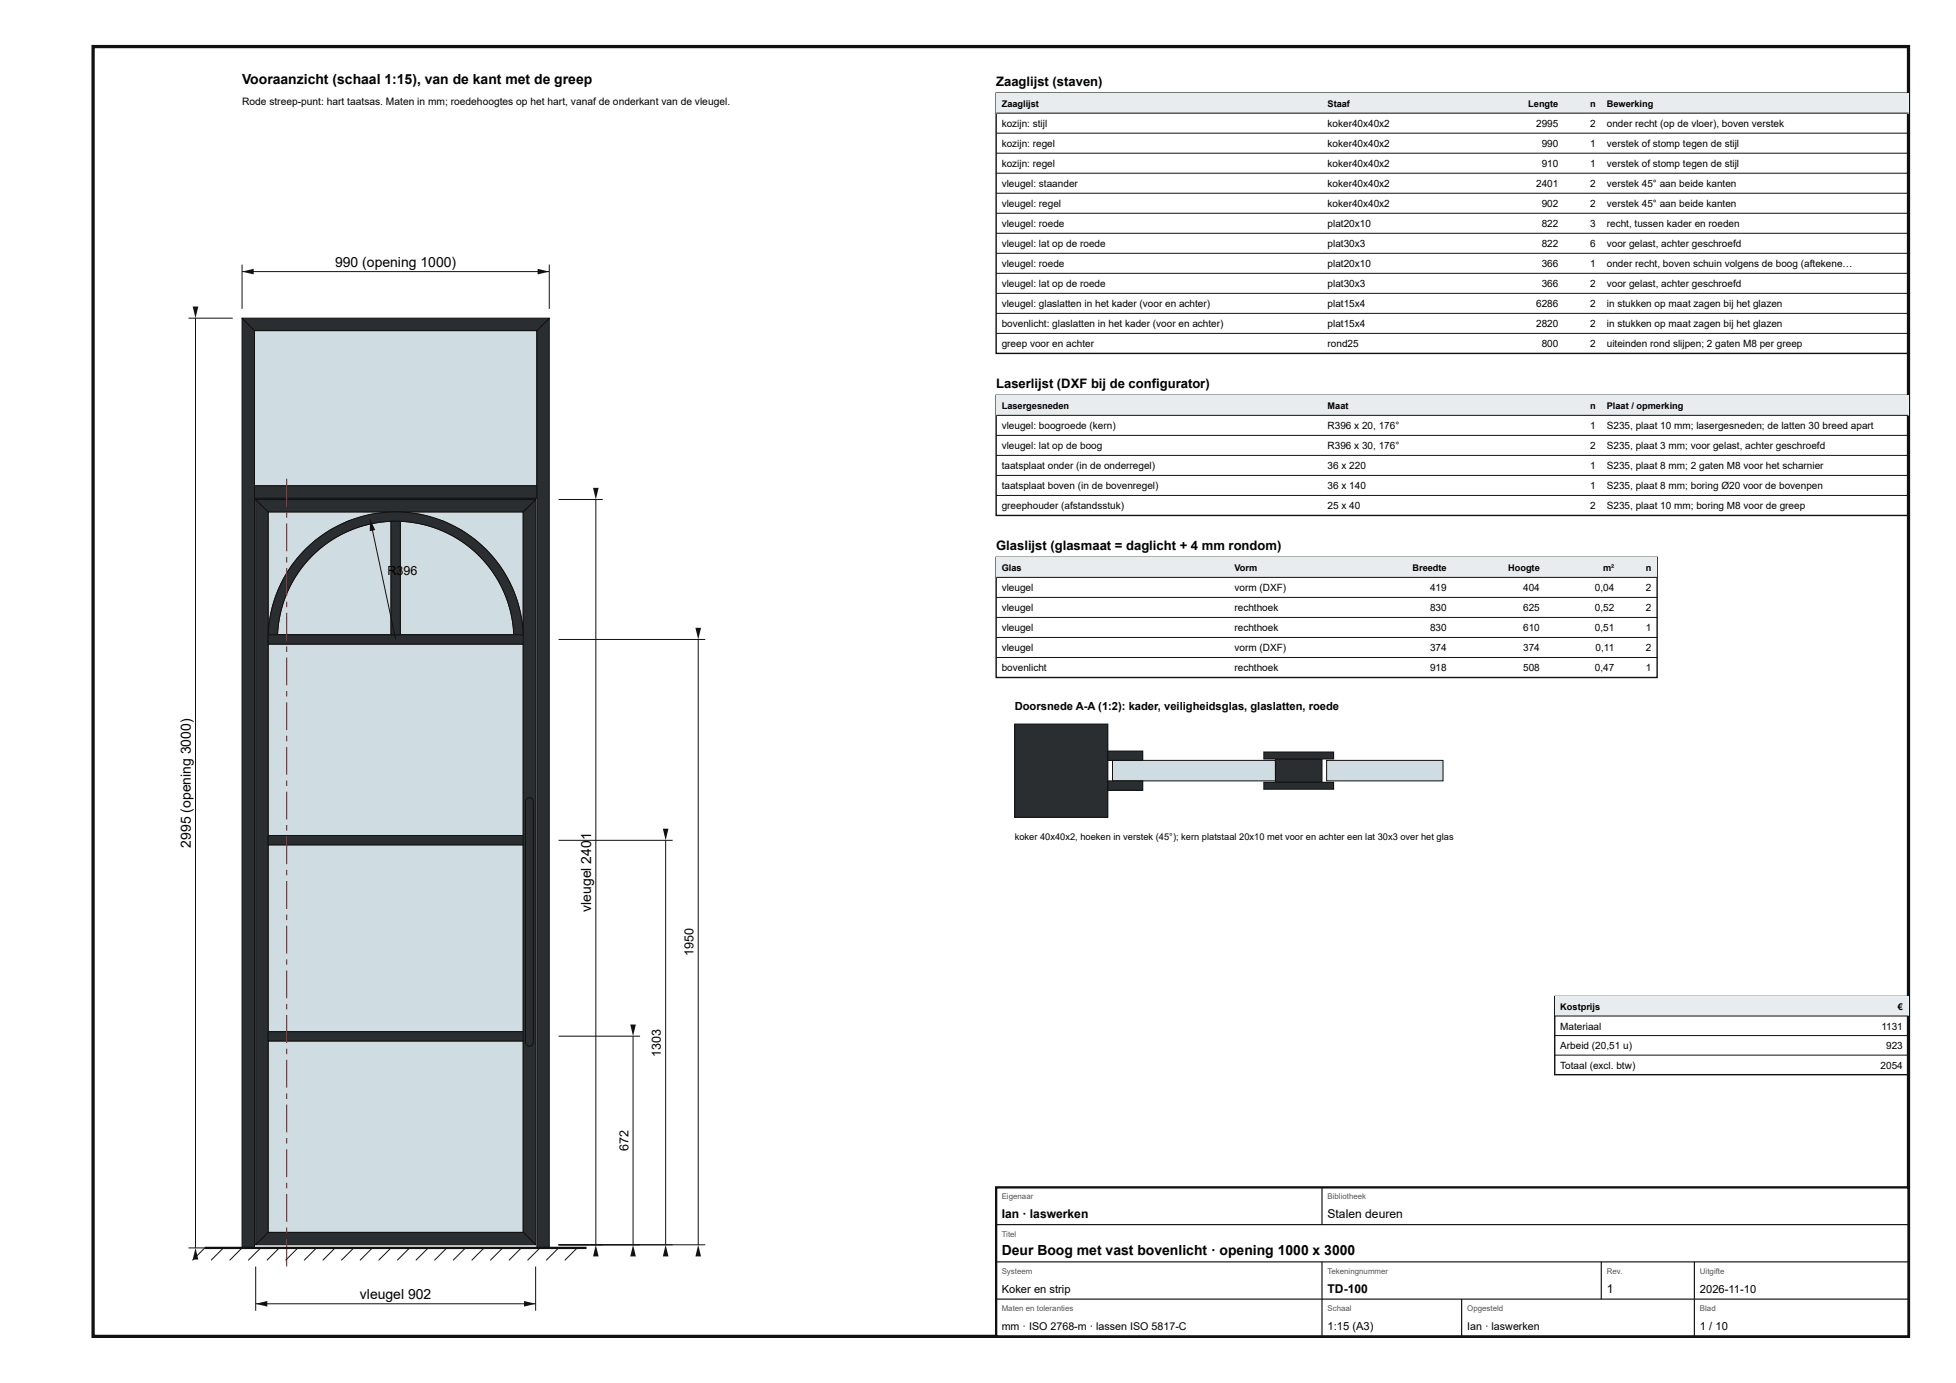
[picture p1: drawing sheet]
<svg xmlns="http://www.w3.org/2000/svg" width="420mm" height="297mm" viewBox="0 0 420 297" stroke-linecap="round" stroke-linejoin="round" font-family="sans-serif">
<defs><g id="words">
<g font-size="3">
<text x="52" y="18">Vooraanzicht (schaal 1:15), van de kant met de greep</text>
<text x="72" y="57.3">990 (opening 1000)</text>
<text x="41" y="182" transform="rotate(-90 41 182)">2995 (opening 3000)</text>
<text x="127" y="180.5" transform="rotate(-90 127 180.5)">1</text>
<text x="127" y="195.8" transform="rotate(-90 127 195.8)">vleugel 240</text>
<text x="215.2" y="269.6">Deur Boog met vast bovenlicht · opening 1000 x 3000</text>
<text x="77.3" y="279">vleugel 902</text>
</g>
<g font-size="2.8">
<text x="214" y="18.5">Zaaglijst (staven)</text>
<text x="214" y="83.4">Laserlijst (DXF bij de configurator)</text>
<text x="214" y="118.2">Glaslijst (glasmaat = daglicht + 4 mm rondom)</text>
</g>
<g font-size="2.7">
<text x="83.3" y="123.4">R3</text>
<text x="86.7" y="123.4">96</text>
<text x="149" y="205.3" transform="rotate(-90 149 205.3)">1950</text>
<text x="142" y="226.9" transform="rotate(-90 142 226.9)">1303</text>
<text x="135" y="247.2" transform="rotate(-90 135 247.2)">672</text>
</g>
<g font-size="2.6">
<text x="215.2" y="261.6">Ian · laswerken</text>
<text x="285.2" y="261.6">Stalen deuren</text>
<text x="285.2" y="277.6">TD-100</text>
<text x="345.2" y="277.6">1</text>
</g>
<g font-size="2.4">
<text x="218" y="152.5">Doorsnede A-A (1:2): kader, veiligheidsglas, glaslatten, roede</text>
<text x="215.2" y="277.6">Koker en strip</text>
<text x="365.2" y="277.6">2026-11-10</text>
<text x="285.2" y="285.6">1:15 (A3)</text>
<text x="365.2" y="285.6">1 / 10</text>
</g>
<g font-size="2.3">
<text x="215.2" y="285.6">mm · ISO 2768-m · lassen ISO 5817-C</text>
<text x="315.2" y="285.6">Ian · laswerken</text>
</g>
<text font-size="2.2" x="52" y="22.5">Rode streep-punt: hart taatsas. Maten in mm; roedehoogtes op het hart, vanaf de onderkant van de vleugel.</text>
<g font-size="2.1">
<text x="215.2" y="27.3">kozijn: stijl</text>
<text x="285.2" y="27.3">koker40x40x2</text>
<text x="330" y="27.3">2995</text>
<text x="341.6" y="27.3">2</text>
<text x="345.2" y="27.3">onder recht (op de vloer), boven verstek</text>
<text x="215.2" y="31.6">kozijn: regel</text>
<text x="215.2" y="35.9">kozijn: regel</text>
<text x="285.2" y="31.6">koker40x40x2</text>
<text x="285.2" y="35.9">koker40x40x2</text>
<text x="331.2" y="31.6">990</text>
<text x="331.2" y="35.9">910</text>
<text x="341.6" y="31.6">1</text>
<text x="341.6" y="35.9">1</text>
<text x="345.2" y="31.6">verstek of stomp tegen de stijl</text>
<text x="345.2" y="35.9">verstek of stomp tegen de stijl</text>
<text x="215.2" y="40.2">vleugel: staander</text>
<text x="285.2" y="40.2">koker40x40x2</text>
<text x="330" y="40.2">2401</text>
<text x="341.6" y="40.2">2</text>
<text x="345.2" y="40.2">verstek 45° aan beide kanten</text>
<text x="215.2" y="44.5">vleugel: regel</text>
<text x="285.2" y="44.5">koker40x40x2</text>
<text x="331.2" y="44.5">902</text>
<text x="341.6" y="44.5">2</text>
<text x="345.2" y="44.5">verstek 45° aan beide kanten</text>
<text x="215.2" y="48.8">vleugel: roede</text>
<text x="215.2" y="53.1">vleugel: lat op de roede</text>
<text x="285.2" y="48.8">plat20x10</text>
<text x="285.2" y="53.1">plat30x3</text>
<text x="331.2" y="48.8">822</text>
<text x="331.2" y="53.1">822</text>
<text x="341.6" y="48.8">3</text>
<text x="341.6" y="53.1">6</text>
<text x="345.2" y="48.8">recht, tussen kader en roeden</text>
<text x="345.2" y="53.1">voor gelast, achter geschroefd</text>
<text x="215.2" y="57.4">vleugel: roede</text>
<text x="285.2" y="57.4">plat20x10</text>
<text x="331.2" y="57.4">366</text>
<text x="341.6" y="57.4">1</text>
<text x="345.2" y="57.4">onder recht, boven schuin volgens de boog (aftekene…</text>
<text x="215.2" y="61.7">vleugel: lat op de roede</text>
<text x="285.2" y="61.7">plat30x3</text>
<text x="331.2" y="61.7">366</text>
<text x="341.6" y="61.7">2</text>
<text x="345.2" y="61.7">voor gelast, achter geschroefd</text>
<text x="215.2" y="66">vleugel: glaslatten in het kader (voor en achter)</text>
<text x="215.2" y="70.3">bovenlicht: glaslatten in het kader (voor en achter)</text>
<text x="285.2" y="66">plat15x4</text>
<text x="285.2" y="70.3">plat15x4</text>
<text x="330" y="66">6286</text>
<text x="330" y="70.3">2820</text>
<text x="341.6" y="66">2</text>
<text x="341.6" y="70.3">2</text>
<text x="345.2" y="66">in stukken op maat zagen bij het glazen</text>
<text x="345.2" y="70.3">in stukken op maat zagen bij het glazen</text>
<text x="215.2" y="74.6">greep voor en achter</text>
<text x="285.2" y="74.6">rond25</text>
<text x="331.2" y="74.6">800</text>
<text x="341.6" y="74.6">2</text>
<text x="345.2" y="74.6">uiteinden rond slijpen; 2 gaten M8 per greep</text>
<text x="215.2" y="92.2">vleugel: boogroede (kern)</text>
<text x="285.2" y="92.2">R396 x 20, 176°</text>
<text x="341.6" y="92.2">1</text>
<text x="345.2" y="92.2">S235, plaat 10 mm; lasergesneden; de latten 30 breed apart</text>
<text x="215.2" y="96.5">vleugel: lat op de boog</text>
<text x="215.2" y="100.8">taatsplaat onder (in de onderregel)</text>
<text x="285.2" y="96.5">R396 x 30, 176°</text>
<text x="285.2" y="100.8">36 x 220</text>
<text x="341.6" y="96.5">2</text>
<text x="341.6" y="100.8">1</text>
<text x="345.2" y="96.5">S235, plaat 3 mm; voor gelast, achter geschroefd</text>
<text x="345.2" y="100.8">S235, plaat 8 mm; 2 gaten M8 voor het scharnier</text>
<text x="215.2" y="105.1">taatsplaat boven (in de bovenregel)</text>
<text x="285.2" y="105.1">36 x 140</text>
<text x="341.6" y="105.1">1</text>
<text x="345.2" y="105.1">S235, plaat 8 mm; boring Ø20 voor de bovenpen</text>
<text x="215.2" y="109.4">greephouder (afstandsstuk)</text>
<text x="285.2" y="109.4">25 x 40</text>
<text x="341.6" y="109.4">2</text>
<text x="345.2" y="109.4">S235, plaat 10 mm; boring M8 voor de greep</text>
<text x="215.2" y="127">vleugel</text>
<text x="215.2" y="131.3">vleugel</text>
<text x="265.2" y="127">vorm (DXF)</text>
<text x="265.2" y="131.3">rechthoek</text>
<text x="307.2" y="127">419</text>
<text x="307.2" y="131.3">830</text>
<text x="327.2" y="127">404</text>
<text x="327.2" y="131.3">625</text>
<text x="342.6" y="127">0,04</text>
<text x="342.6" y="131.3">0,52</text>
<text x="353.6" y="127">2</text>
<text x="353.6" y="131.3">2</text>
<text x="215.2" y="135.6">vleugel</text>
<text x="265.2" y="135.6">rechthoek</text>
<text x="307.2" y="135.6">830</text>
<text x="327.2" y="135.6">610</text>
<text x="342.6" y="135.6">0,51</text>
<text x="353.6" y="135.6">1</text>
<text x="215.2" y="139.9">vleugel</text>
<text x="265.2" y="139.9">vorm (DXF)</text>
<text x="307.2" y="139.9">374</text>
<text x="327.2" y="139.9">374</text>
<text x="342.8" y="139.9">0,11</text>
<text x="353.6" y="139.9">2</text>
<text x="215.2" y="144.2">bovenlicht</text>
<text x="265.2" y="144.2">rechthoek</text>
<text x="307.2" y="144.2">918</text>
<text x="327.2" y="144.2">508</text>
<text x="342.6" y="144.2">0,47</text>
<text x="353.6" y="144.2">1</text>
<text x="335.2" y="221.1">Materiaal</text>
<text x="404.2" y="221.1">1131</text>
<text x="335.2" y="225.3">Arbeid (20,51 u)</text>
<text x="405.2" y="225.3">923</text>
<text x="335.2" y="229.5">Totaal (excl. btw)</text>
<text x="404" y="229.5">2054</text>
</g>
<g font-size="2">
<text x="215.2" y="23">Zaaglijst</text>
<text x="285.2" y="23">Staaf</text>
<text x="328.3" y="23">Lengte</text>
<text x="341.6" y="23">n</text>
<text x="345.2" y="23">Bewerking</text>
<text x="215.2" y="87.9">Lasergesneden</text>
<text x="285.2" y="87.9">Maat</text>
<text x="341.6" y="87.9">n</text>
<text x="345.2" y="87.9">Plaat / opmerking</text>
<text x="215.2" y="122.7">Glas</text>
<text x="265.2" y="122.7">Vorm</text>
<text x="303.4" y="122.7">Breedte</text>
<text x="324" y="122.7">Hoogte</text>
<text x="344.4" y="122.7">m²</text>
<text x="353.6" y="122.7">n</text>
<text x="218" y="180.5">koker 40x40x2, hoeken in verstek (45°); kern platstaal 20x10 met voor en achter een lat 30x3 over het glas</text>
<text x="335.2" y="216.9">Kostprijs</text>
<text x="407.7" y="216.9">€</text>
</g>
<g font-size="1.7" fill="#555">
<text x="215.2" y="257.6">Eigenaar</text>
<text x="285.2" y="257.6">Bibliotheek</text>
<text x="215.2" y="265.6">Titel</text>
<text x="215.2" y="273.6">Systeem</text>
<text x="285.2" y="273.6">Tekeningnummer</text>
<text x="345.2" y="273.6">Rev.</text>
<text x="365.2" y="273.6">Uitgifte</text>
<text x="215.2" y="281.6">Maten en toleranties</text>
<text x="285.2" y="281.6">Schaal</text>
<text x="315.2" y="281.6">Opgesteld</text>
<text x="365.2" y="281.6">Blad</text>
</g>
</g></defs>
<path d="M20 10h390v277h-390z" fill="none" stroke="#111" stroke-width=".7" stroke-linecap="butt"/>
<path d="M57.6 109.9h27.4a27.4 27.4 0 0 0-26.2 19.3l-.8 3.6-.4 3.5z" fill="#cfdde3"/>
<path d="M57.6 109.9h27.4a27.4 27.4 0 0 0-26.2 19.3l-.8 3.6-.4 3.5z" fill="none" stroke="#111" stroke-width=".21"/>
<path d="M85 109.9h27.4v26.4l-.4-3.8a26.8 26.8 0 0 0-3.1-8.5 27.4 27.4 0 0 0-23.9-14.1z" fill="#cfdde3"/>
<path d="M85 109.9h27.4v26.4l-.4-3.8a26.8 26.8 0 0 0-3.1-8.5 27.4 27.4 0 0 0-23.9-14.1z" fill="none" stroke="#111" stroke-width=".21"/>
<path d="M57.6 223.6h54.8v41.1h-54.8z" fill="#cfdde3"/>
<path d="M57.6 223.6h54.8v41.1h-54.8z" fill="none" stroke="#111" stroke-width=".21"/>
<path d="M57.6 181.4h54.8v40.2h-54.8z" fill="#cfdde3"/>
<path d="M57.6 181.4h54.8v40.2h-54.8z" fill="none" stroke="#111" stroke-width=".21"/>
<path d="M57.6 138.3h54.8v41.1h-54.8z" fill="#cfdde3"/>
<path d="M57.6 138.3h54.8v41.1h-54.8z" fill="none" stroke="#111" stroke-width=".21"/>
<path d="M67 119.4a25.4 25.4 0 0 1 17-7.4v24.3h-24.4a25.3 25.3 0 0 1 7.4-16.9z" fill="#cfdde3"/>
<path d="M67 119.4a25.4 25.4 0 0 1 17-7.4v24.3h-24.4a25.3 25.3 0 0 1 7.4-16.9z" fill="none" stroke="#111" stroke-width=".21"/>
<path d="M86 112a25.4 25.4 0 0 1 24.4 24.3h-24.4z" fill="#cfdde3"/>
<path d="M86 112a25.4 25.4 0 0 1 24.4 24.3h-24.4z" fill="none" stroke="#111" stroke-width=".21"/>
<path d="M54.7 71h60.6v33.3h-60.6z" fill="#cfdde3"/>
<path d="M54.7 71h60.6v33.3h-60.6z" fill="none" stroke="#111" stroke-width=".21"/>
<path d="M52 68.3l2.7 2.7v197h-2.7z" fill="#2b2e31"/>
<path d="M52 68.3l2.7 2.7v197h-2.7z" fill="none" stroke="#111" stroke-width=".21"/>
<path d="M115.3 71l2.7-2.7v199.7h-2.7z" fill="#2b2e31"/>
<path d="M115.3 71l2.7-2.7v199.7h-2.7z" fill="none" stroke="#111" stroke-width=".21"/>
<path d="M52 68.3h66l-2.7 2.7h-60.6z" fill="#2b2e31"/>
<path d="M52 68.3h66l-2.7 2.7h-60.6z" fill="none" stroke="#111" stroke-width=".21"/>
<path d="M54.7 104.3h60.6v2.7h-60.6z" fill="#2b2e31"/>
<path d="M54.7 104.3h60.6v2.7h-60.6z" fill="none" stroke="#111" stroke-width=".21"/>
<path d="M54.9 107.3l2.7 2.6v154.8l-2.7 2.6z" fill="#2b2e31"/>
<path d="M54.9 107.3l2.7 2.6v154.8l-2.7 2.6z" fill="none" stroke="#111" stroke-width=".21"/>
<path d="M112.4 109.9l2.7-2.6v160l-2.7-2.6z" fill="#2b2e31"/>
<path d="M112.4 109.9l2.7-2.6v160l-2.7-2.6z" fill="none" stroke="#111" stroke-width=".21"/>
<path d="M54.9 267.3l2.7-2.6h54.8l2.7 2.6z" fill="#2b2e31"/>
<path d="M54.9 267.3l2.7-2.6h54.8l2.7 2.6z" fill="none" stroke="#111" stroke-width=".21"/>
<path d="M54.9 107.3h60.2l-2.7 2.6h-54.8z" fill="#2b2e31"/>
<path d="M54.9 107.3h60.2l-2.7 2.6h-54.8z" fill="none" stroke="#111" stroke-width=".21"/>
<path d="M65.3 118.3a27.4 27.4 0 0 1 29.5-6.6 27.4 27.4 0 0 1 17.6 24.6l-2 .1a25.4 25.4 0 0 0-25.4-24.5 25.4 25.4 0 0 0-25.4 24.5l-2-.1a27.4 27.4 0 0 1 7.7-18z" fill="#2b2e31"/>
<path d="M65.3 118.3a27.4 27.4 0 0 1 29.5-6.6 27.4 27.4 0 0 1 17.6 24.6l-2 .1a25.4 25.4 0 0 0-25.4-24.5 25.4 25.4 0 0 0-25.4 24.5l-2-.1a27.4 27.4 0 0 1 7.7-18z" fill="none" stroke="#111" stroke-width=".21"/>
<path d="M57.6 136.3h54.8v2h-54.8z" fill="#2b2e31"/>
<path d="M57.6 136.3h54.8v2h-54.8z" fill="none" stroke="#111" stroke-width=".21"/>
<path d="M57.6 221.6h54.8v2h-54.8z" fill="#2b2e31"/>
<path d="M57.6 221.6h54.8v2h-54.8z" fill="none" stroke="#111" stroke-width=".21"/>
<path d="M57.6 179.4h54.8v2h-54.8z" fill="#2b2e31"/>
<path d="M57.6 179.4h54.8v2h-54.8z" fill="none" stroke="#111" stroke-width=".21"/>
<path d="M84 111.9h2v24.4h-2z" fill="#2b2e31"/>
<path d="M84 111.9h2v24.4h-2z" fill="none" stroke="#111" stroke-width=".21"/>
<path d="M61.5 266h.2v6h-.2zM61.5 263.6h.2v1.2h-.2zM61.5 256.4h.2v6h-.2zM61.5 254h.2v1.2h-.2zM61.5 246.8h.2v6h-.2zM61.5 244.4h.2v1.2h-.2zM61.5 237.2h.2v6h-.2zM61.5 234.8h.2v1.2h-.2zM61.5 227.6h.2v6h-.2zM61.5 225.2h.2v1.2h-.2zM61.5 218h.2v6h-.2zM61.5 215.6h.2v1.2h-.2zM61.5 208.4h.2v6h-.2zM61.5 206h.2v1.2h-.2zM61.5 198.8h.2v6h-.2zM61.5 196.4h.2v1.2h-.2zM61.5 189.2h.2v6h-.2zM61.5 186.8h.2v1.2h-.2zM61.5 179.6h.2v6h-.2zM61.5 177.2h.2v1.2h-.2zM61.5 170h.2v6h-.2zM61.5 167.6h.2v1.2h-.2zM61.5 160.4h.2v6h-.2zM61.5 158h.2v1.2h-.2zM61.5 150.8h.2v6h-.2zM61.5 148.4h.2v1.2h-.2zM61.5 141.2h.2v6h-.2zM61.5 138.8h.2v1.2h-.2zM61.5 131.6h.2v6h-.2zM61.5 129.2h.2v1.2h-.2zM61.5 122h.2v6h-.2zM61.5 119.6h.2v1.2h-.2zM61.5 112.4h.2v6h-.2zM61.5 110h.2v1.2h-.2zM61.5 102.8h.2v6h-.2z" fill="#b00"/>
<path d="M113.1 171.6a.84 .84 0 0 1 .9-.2 .84 .84 0 0 1 .6 .7v51.8a.84 .84 0 0 1-.9 .8 .84 .84 0 0 1-.8-.8v-51.8z" fill="#2b2e31"/>
<g fill="none" stroke="#111" stroke-width=".21">
<path d="M52 56.8v9.5M52 58.3h66M118 56.8v9.5M113.1 171.6a.84 .84 0 0 1 .9-.2 .84 .84 0 0 1 .6 .7v51.8a.84 .84 0 0 1-.9 .8 .84 .84 0 0 1-.8-.8v-51.8zM44 268l-2.7 2.7M48 268l-2.7 2.7M52 268l-2.7 2.7M56 268l-2.7 2.7M60 268l-2.7 2.7M64 268l-2.7 2.7M68 268l-2.7 2.7M72 268l-2.7 2.7"/>
<path d="M76 268l-2.7 2.7M80 268l-2.7 2.7M84 268l-2.7 2.7M88 268l-2.7 2.7M92 268l-2.7 2.7M96 268l-2.7 2.7M100 268l-2.7 2.7M104 268l-2.7 2.7M108 268l-2.7 2.7M112 268l-2.7 2.7M116 268l-2.7 2.7M120 268l-2.7 2.7"/>
<path d="M124 268l-2.7 2.7"/>
</g>
<path d="M44 268h82" fill="none" stroke="#111" stroke-width=".5"/>
<g fill="#111">
<path d="M52 58.3l2.5-.6v1.2z"/>
<path d="M115.5 57.7l2.5 .6-2.5 .6z"/>
</g>
<path d="M40.5 68.3h9.5M42 68.3v199.7M40.5 268h9.5" fill="none" stroke="#111" stroke-width=".21"/>
<g fill="#111">
<path d="M42 268l.6 2.5h-1.2z"/>
<path d="M41.4 65.8h1.2l-.6 2.5z"/>
</g>
<path d="M54.9 272v9.5M54.9 280h60.2M115.1 272v9.5" fill="none" stroke="#111" stroke-width=".21"/>
<g fill="#111">
<path d="M54.9 280l2.5-.6v1.2z"/>
<path d="M112.6 279.4l2.5 .6-2.5 .6z"/>
</g>
<path d="M120 107.3h9.5M128 107.3v160M120 267.3h9.5" fill="none" stroke="#111" stroke-width=".21"/>
<g fill="#111">
<path d="M128 267.3l.6 2.5h-1.2z"/>
<path d="M127.4 104.8h1.2l-.6 2.5z"/>
</g>
<path d="M120 222.5h17.5M136 222.5v44.8M120 267.3h17.5" fill="none" stroke="#111" stroke-width=".21"/>
<g fill="#111">
<path d="M136 267.3l.6 2.5h-1.2z"/>
<path d="M135.4 220h1.2l-.6 2.5z"/>
</g>
<path d="M120 180.5h24.5M143 180.5v86.8M120 267.3h24.5" fill="none" stroke="#111" stroke-width=".21"/>
<g fill="#111">
<path d="M143 267.3l.6 2.5h-1.2z"/>
<path d="M142.4 178h1.2l-.6 2.5z"/>
</g>
<path d="M120 137.3h31.5M150 137.3v130M120 267.3h31.5" fill="none" stroke="#111" stroke-width=".21"/>
<g fill="#111">
<path d="M150 267.3l.6 2.5h-1.2z"/>
<path d="M149.4 134.8h1.2l-.6 2.5z"/>
</g>
<path d="M79.5 111.5l5.5 25.8" fill="none" stroke="#111" stroke-width=".21"/>
<path d="M79.5 111.5l1.1 2.3-1.2 .3z" fill="#111"/>
<path d="M214 20h196v55.9h-196z" fill="none" stroke="#111" stroke-width=".3"/>
<path d="M214 20h196v4.3h-196z" fill="#e9ecee"/>
<path d="M214 24.3h196M214 28.6h196M214 32.9h196M214 37.2h196M214 41.5h196M214 45.8h196M214 50.1h196M214 54.4h196M214 58.7h196M214 63h196M214 67.3h196M214 71.6h196" fill="none" stroke="#111" stroke-width=".21"/>
<path d="M214 84.9h196v25.8h-196z" fill="none" stroke="#111" stroke-width=".3"/>
<path d="M214 84.9h196v4.3h-196z" fill="#e9ecee"/>
<path d="M214 89.2h196M214 93.5h196M214 97.8h196M214 102.1h196M214 106.4h196" fill="none" stroke="#111" stroke-width=".21"/>
<path d="M214 119.7h142v25.8h-142z" fill="none" stroke="#111" stroke-width=".3"/>
<path d="M214 119.7h142v4.3h-142z" fill="#e9ecee"/>
<path d="M214 124h142M214 128.3h142M214 132.6h142M214 136.9h142M214 141.2h142" fill="none" stroke="#111" stroke-width=".21"/>
<path d="M218 155.5h20v20h-20z" fill="#2b2e31"/>
<path d="M218 155.5h20v20h-20z" fill="none" stroke="#111" stroke-width=".21"/>
<path d="M239 163.3h35v4.4h-35z" fill="#cfdde3"/>
<path d="M239 163.3h35v4.4h-35z" fill="none" stroke="#111" stroke-width=".21"/>
<path d="M238 161.3h7.5v2h-7.5z" fill="#2b2e31"/>
<path d="M238 161.3h7.5v2h-7.5z" fill="none" stroke="#111" stroke-width=".21"/>
<path d="M238 167.7h7.5v2h-7.5z" fill="#2b2e31"/>
<path d="M238 167.7h7.5v2h-7.5z" fill="none" stroke="#111" stroke-width=".21"/>
<path d="M274 163h10v5h-10z" fill="#2b2e31"/>
<path d="M274 163h10v5h-10z" fill="none" stroke="#111" stroke-width=".21"/>
<path d="M271.5 161.5h15v1.5h-15z" fill="#2b2e31"/>
<path d="M271.5 161.5h15v1.5h-15z" fill="none" stroke="#111" stroke-width=".21"/>
<path d="M271.5 168h15v1.5h-15z" fill="#2b2e31"/>
<path d="M271.5 168h15v1.5h-15z" fill="none" stroke="#111" stroke-width=".21"/>
<path d="M285 163.3h25v4.4h-25z" fill="#cfdde3"/>
<path d="M285 163.3h25v4.4h-25z" fill="none" stroke="#111" stroke-width=".21"/>
<path d="M334 214h76v16.8h-76z" fill="none" stroke="#111" stroke-width=".3"/>
<path d="M334 214h76v4.2h-76z" fill="#e9ecee"/>
<path d="M334 218.2h76M334 222.4h76M334 226.6h76" fill="none" stroke="#111" stroke-width=".21"/>
<path d="M214 255h196v32h-196z" fill="#fff"/>
<path d="M214 255h196v32h-196z" fill="none" stroke="#111" stroke-width=".5"/>
<path d="M284 255v8M214 263h196M214 271h196M214 279h196M284 271v16M314 279v8M344 271v8M364 271v16" fill="none" stroke="#111" stroke-width=".25"/>
<use href="#words"/>
</svg>
